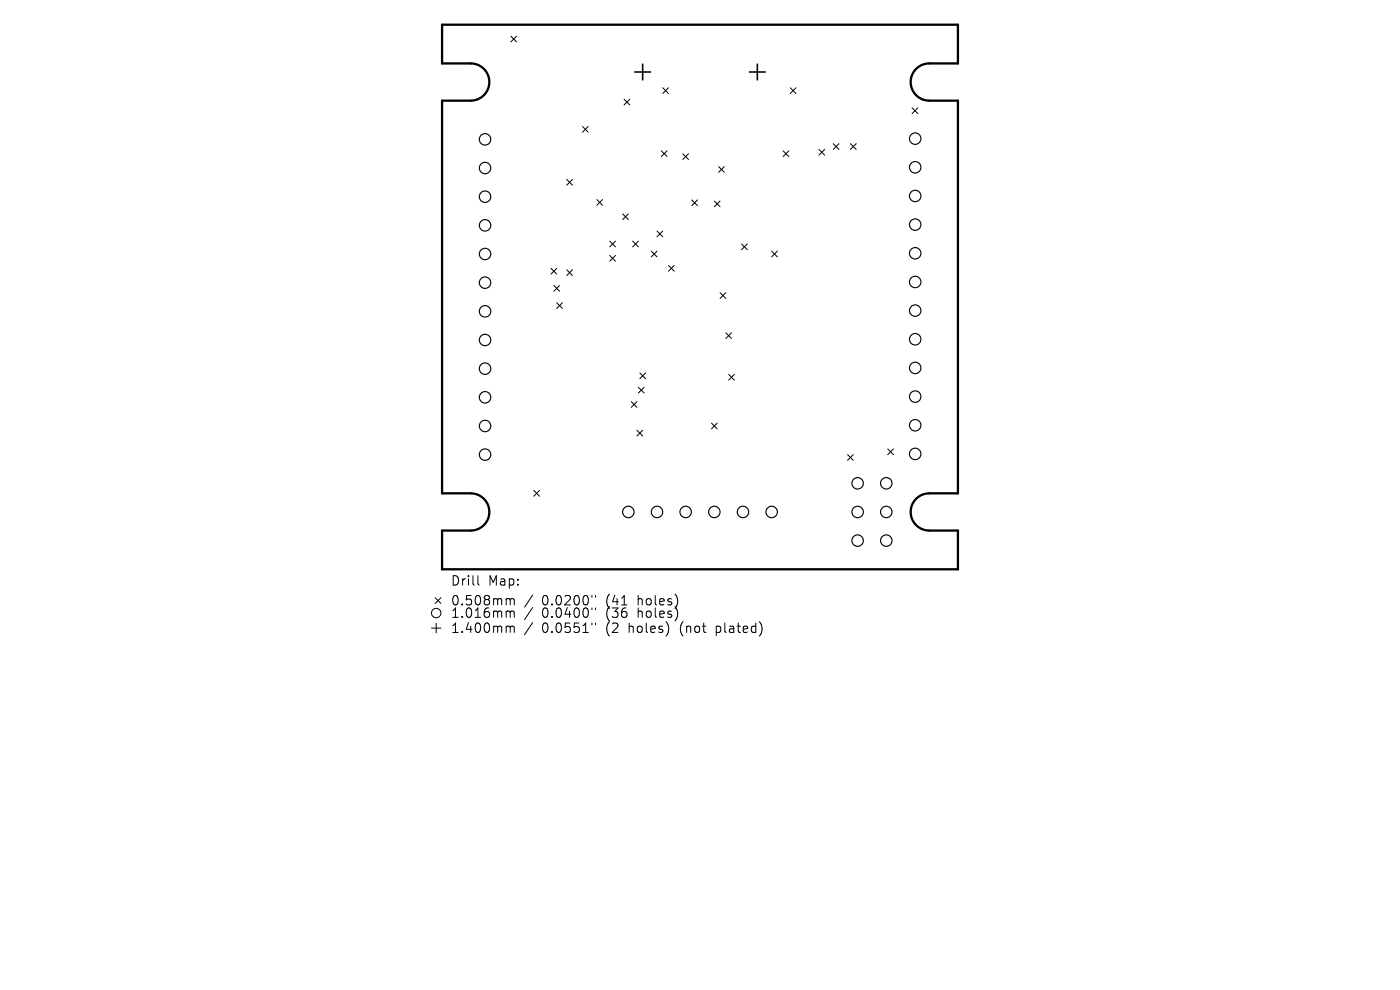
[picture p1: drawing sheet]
<svg xmlns="http://www.w3.org/2000/svg" width="297mm" height="210mm" viewBox="0 0 297 210" stroke-linecap="round" stroke-linejoin="round" font-family="sans-serif">
<defs><g id="words">
<g font-size="2.8">
<text x="95.5" y="124.5">Drill</text>
<text x="103.5" y="124.5">Map:</text>
<text x="95.5" y="128.7">0.508mm</text>
<text x="95.5" y="131.3">1.016mm</text>
<text x="115" y="128.7">0.0200&quot;</text>
<text x="115" y="131.3">0.0400&quot;</text>
<text x="128.7" y="128.7">(41</text>
<text x="128.7" y="131.3">(36</text>
<text x="135.6" y="128.7">holes)</text>
<text x="135.6" y="131.3">holes)</text>
<text x="95.5" y="134.5">1.400mm</text>
<text x="115" y="134.5">0.0551&quot;</text>
<text x="128.7" y="134.5">(2</text>
<text x="133.7" y="134.5">holes)</text>
<text x="144.7" y="134.5">(not</text>
<text x="152.5" y="134.5">plated)</text>
</g>
</g></defs>
<path d="M93.8 5.2h109.4v8.3h-6.1a4 4 0 0 0-3.9 3.9 4 4 0 0 0 3.9 4h6.1v83.2h-6.1a4 4 0 0 0-3.9 4 4 4 0 0 0 3.9 4h6.1v8.2h-109.4v-8.2h6.1a4 4 0 0 0 3.9-4 4 4 0 0 0-3.9-4h-6.1v-83.2h6.1a4 4 0 0 0 3.9-4 4 4 0 0 0-3.9-3.9h-6.1z" fill="none" stroke="#000" stroke-width=".49"/>
<g fill="none" stroke="#000" stroke-width=".21">
<path d="M108.4 7.7l1.2 1.2M109.6 7.7l-1.2 1.2M140.6 18.6l1.2 1.2M141.8 18.6l-1.2 1.2M167.7 18.6l1.2 1.2M168.9 18.6l-1.2 1.2M120.2 38.1l1.2 1.2M121.4 38.1l-1.2 1.2M123.6 26.8l1.2 1.2M124.8 26.8l-1.2 1.2M132.4 21.1l1.2 1.2M133.6 21.1l-1.2 1.2"/>
<path d="M140.3 32l1.2 1.2M141.5 32l-1.2 1.2M144.9 32.6l1.2 1.2M146.1 32.6l-1.2 1.2M152.5 35.3l1.2 1.3M153.7 35.3l-1.2 1.3M166.1 32l1.2 1.2M167.3 32l-1.2 1.2M173.7 31.7l1.2 1.2M174.9 31.7l-1.2 1.2M176.8 30.5l1.2 1.2M178 30.5l-1.2 1.2"/>
<path d="M180.4 30.5l1.2 1.2M181.6 30.5l-1.2 1.2M193.5 22.9l1.2 1.2M194.7 22.9l-1.2 1.2M116.9 56.9l1.2 1.2M118.1 56.9l-1.2 1.2M120.2 57.2l1.2 1.2M121.4 57.2l-1.2 1.2M126.6 42.3l1.2 1.2M127.8 42.3l-1.2 1.2M129.3 51.1l1.3 1.3M129.3 54.2l1.3 1.2"/>
<path d="M130.6 51.1l-1.3 1.3M130.6 54.2l-1.3 1.2M132.1 45.4l1.2 1.2M133.3 45.4l-1.2 1.2M134.2 51.1l1.2 1.3M135.4 51.1l-1.2 1.3M138.2 53.3l1.2 1.2M139.4 53.3l-1.2 1.2M139.4 49l1.2 1.2M140.6 49l-1.2 1.2M141.8 56.3l1.2 1.2M143 56.3l-1.2 1.2"/>
<path d="M146.8 42.4l1.2 1.2M148 42.4l-1.2 1.2M151.5 42.6l1.3 1.3M152.8 42.6l-1.3 1.3M157.3 51.8l1.2 1.2M158.5 51.8l-1.2 1.2M163.7 53.3l1.2 1.2M164.9 53.3l-1.2 1.2M117.5 60.6l1.2 1.2M118.1 64.2l1.2 1.2M118.7 60.6l-1.2 1.2M119.3 64.2l-1.2 1.2"/>
<path d="M135.7 79.1l1.2 1.2M136.9 79.1l-1.2 1.2M152.8 62.1l1.2 1.2M154 62.1l-1.2 1.2M154 70.6l1.2 1.2M154.6 79.4l1.2 1.2M155.2 70.6l-1.2 1.2M155.8 79.4l-1.2 1.2M133.9 85.2l1.2 1.2M135.1 85.2l-1.2 1.2M135.1 91.3l1.2 1.2M135.4 82.2l1.2 1.2"/>
<path d="M136.3 91.3l-1.2 1.2M136.6 82.2l-1.2 1.2M150.9 89.8l1.2 1.2M152.1 89.8l-1.2 1.2M179.8 96.4l1.2 1.3M181 96.4l-1.2 1.3M188.3 95.2l1.2 1.2M189.5 95.2l-1.2 1.2M113.2 104l1.3 1.3M114.5 104l-1.3 1.3M91.5 133.2h2M92.3 126.8l1.2 1.2"/>
<path d="M92.5 132.2v2M93.5 126.8l-1.2 1.2M101.4 122.1v1.7l.3 .3M107.7 127l.4 .1 .1 .2M107.7 129.6h.3l.2 .3M107.7 132.8l.4 .1 .1 .2M108.2 127.3l.3-.3 .5 .1 .1 1.2M108.2 127.3v1M108.2 129.9v1.1M108.2 133.1v1.1M108.2 129.9l.3-.3 .5 .1 .1 1.3M108.2 133.1l.3-.3 .5 .1 .1 1.3"/>
<path d="M113 126.2l-1.7 2.6M113 128.9l-1.7 2.5M113 132.1l-1.7 2.5M125.6 126.3v.4M125.6 129v.3M125.6 132.2v.3M126.3 126.3v.4M126.3 129v.3M126.3 132.2v.3"/>
<circle cx="92.5" cy="130" r="1"/>
</g>
<g fill="none" stroke="#000" stroke-width=".24">
<circle cx="102.9" cy="35.6" r="1.22"/>
<circle cx="102.9" cy="29.6" r="1.22"/>
<circle cx="194.2" cy="35.5" r="1.22"/>
<circle cx="194.2" cy="29.4" r="1.22"/>
<circle cx="102.9" cy="53.9" r="1.22"/>
<circle cx="102.9" cy="41.7" r="1.22"/>
<circle cx="102.9" cy="47.8" r="1.22"/>
<circle cx="102.9" cy="60" r="1.22"/>
<circle cx="194.2" cy="41.6" r="1.22"/>
<circle cx="194.2" cy="53.7" r="1.22"/>
<circle cx="194.2" cy="47.6" r="1.22"/>
<circle cx="194.2" cy="59.8" r="1.22"/>
<circle cx="102.9" cy="72.1" r="1.22"/>
<circle cx="102.9" cy="66" r="1.22"/>
<circle cx="102.9" cy="78.2" r="1.22"/>
<circle cx="194.2" cy="65.9" r="1.22"/>
<circle cx="194.2" cy="78" r="1.22"/>
<circle cx="194.2" cy="72" r="1.22"/>
<circle cx="102.9" cy="96.4" r="1.22"/>
<circle cx="102.9" cy="84.3" r="1.22"/>
<circle cx="102.9" cy="90.4" r="1.22"/>
<circle cx="194.2" cy="84.1" r="1.22"/>
<circle cx="194.2" cy="96.3" r="1.22"/>
<circle cx="194.2" cy="90.2" r="1.22"/>
<circle cx="133.3" cy="108.6" r="1.22"/>
<circle cx="139.4" cy="108.6" r="1.22"/>
<circle cx="145.5" cy="108.6" r="1.22"/>
<circle cx="151.5" cy="108.6" r="1.22"/>
<circle cx="157.6" cy="108.6" r="1.22"/>
<circle cx="163.7" cy="108.6" r="1.22"/>
<circle cx="181.9" cy="114.7" r="1.22"/>
<circle cx="181.9" cy="108.6" r="1.22"/>
<circle cx="181.9" cy="102.5" r="1.22"/>
<circle cx="188" cy="114.7" r="1.22"/>
<circle cx="188" cy="108.6" r="1.22"/>
<circle cx="188" cy="102.5" r="1.22"/>
</g>
<path d="M134.7 15.3h3.3M136.3 13.6v3.4M159 15.3h3.3M160.7 13.6v3.4" fill="none" stroke="#000" stroke-width=".34"/>
<use href="#words"/>
</svg>
